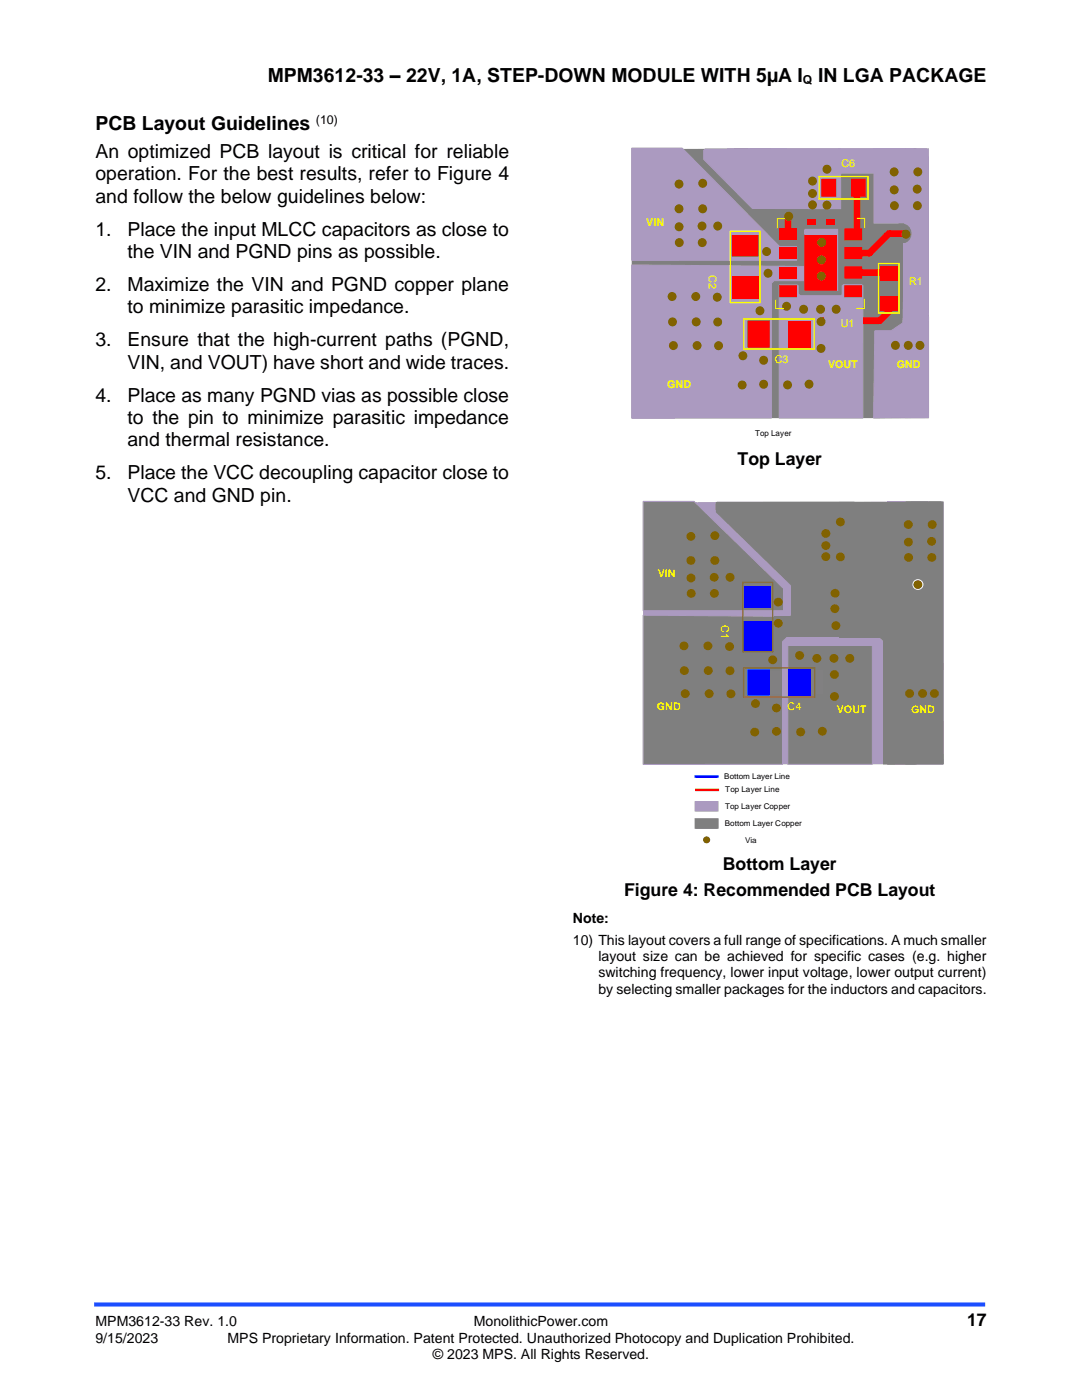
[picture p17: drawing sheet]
<svg xmlns="http://www.w3.org/2000/svg" width="216mm" height="279mm" viewBox="0 0 216 279" stroke-linecap="round" stroke-linejoin="round" font-family="sans-serif">
<defs><g id="words">
<g font-size="3.9">
<text x="53.4" y="16.3">MPM3612-33 – 22V, 1A, STEP-DOWN MODULE WITH 5µA I</text>
<text x="163.2" y="16.3">IN LGA PACKAGE</text>
<text x="19" y="26">PCB Layout Guidelines</text>
<text x="19" y="31.5">An optimized PCB layout is critical for reliable</text>
<text x="19" y="36">operation. For the best results, refer to Figure 4</text>
<text x="19" y="40.4">and follow the below guidelines below:</text>
<text x="19" y="47">1.</text>
<text x="25.4" y="47">Place the input MLCC capacitors as close to</text>
<text x="25.4" y="51.5">the VIN and PGND pins as possible.</text>
<text x="19" y="58.1">2.</text>
<text x="25.4" y="58.1">Maximize the VIN and PGND copper plane</text>
<text x="25.4" y="62.5">to minimize parasitic impedance.</text>
<text x="19" y="69.1">3.</text>
<text x="25.4" y="69.1">Ensure that the high-current paths (PGND,</text>
<text x="25.4" y="73.6">VIN, and VOUT) have short and wide traces.</text>
<text x="19" y="80.1">4.</text>
<text x="25.4" y="80.1">Place as many PGND vias as possible close</text>
<text x="25.4" y="84.6">to the pin to minimize parasitic impedance</text>
<text x="25.4" y="89.1">and thermal resistance.</text>
<text x="19" y="95.6">5.</text>
<text x="25.4" y="95.6">Place the VCC decoupling capacitor close to</text>
<text x="25.4" y="100.1">VCC and GND pin.</text>
</g>
<g font-size="3.5">
<text x="147.2" y="92.8">Top Layer</text>
<text x="144.2" y="173.6">Bottom Layer</text>
<text x="124.5" y="178.8">Figure 4: Recommended PCB Layout</text>
<text x="193" y="264.6">17</text>
</g>
<g font-size="2.8">
<text x="114.3" y="184.2">Note:</text>
<text x="114.3" y="188.6">10) This layout covers a full range of specifications. A much smaller</text>
<text x="119.4" y="191.8">layout size can be achieved for specific cases (e.g. higher</text>
<text x="119.4" y="195">switching frequency, lower input voltage, lower output current)</text>
<text x="119.4" y="198.3">by selecting smaller packages for the inductors and capacitors.</text>
<text x="19" y="264.6">MPM3612-33 Rev. 1.0</text>
<text x="19" y="267.9">9/15/2023</text>
<text x="45.4" y="267.9">MPS Proprietary Information. Patent Protected. Unauthorized Photocopy and Duplication Prohibited.</text>
<text x="94.6" y="264.6">MonolithicPower.com</text>
<text x="86.4" y="271.2">© 2023 MPS. All Rights Reserved.</text>
</g>
<g font-size="2.5">
<text x="160.2" y="16.7">Q</text>
<text x="63" y="24.8">(10)</text>
</g>
<g font-size="2.2" fill="#ff0">
<text x="167.9" y="33.3">C6</text>
<text x="129" y="45">VIN</text>
<text x="181.4" y="56.8">RR15</text>
<text x="167.8" y="65.3">U1</text>
<text x="133.1" y="77.5">GND</text>
<text x="154.6" y="72.4">C3</text>
<text x="165.3" y="73.5">VOUT</text>
<text x="178.9" y="73.5">GND</text>
<text x="143.9" y="124.8" transform="rotate(90 143.9 124.8)">C1</text>
</g>
<g font-size="2.1" fill="#ff0">
<text x="141.5" y="55" transform="rotate(90 141.5 55)">C2</text>
<text x="131.3" y="115.1">VIN</text>
<text x="131.1" y="141.7">GND</text>
<text x="157.2" y="141.7">C4</text>
<text x="167" y="142.3">VOUT</text>
<text x="181.8" y="142.3">GND</text>
</g>
<g font-size="1.6">
<text x="150.7" y="87.1">Top Layer</text>
<text x="144.5" y="155.5">Bottom Layer Line</text>
<text x="144.7" y="161.4">Top Layer Copper</text>
<text x="144.7" y="158.1">Top Layer Line</text>
<text x="144.6" y="164.9">Bottom Layer Copper</text>
<text x="148.7" y="168.3">Via</text>
</g>
</g></defs>
<path d="M18.8 260.3h177.8" fill="none" stroke="#1c4eff" stroke-width=".79" stroke-linecap="butt"/>
<path d="M144.8 41.4h7.4M168.3 59h9.8v4.2h-9.8zM168.5 52.7h9.7v4.2h-9.7z" fill="none" stroke="#808000" stroke-width=".27"/>
<path d="M174.8 53h3v3.6h-3z" fill-rule="evenodd" fill="#00f"/>
<path d="M176.2 55v6.1" fill="none" stroke="#00f" stroke-width="1.3"/>
<g fill="#00f">
<path d="M168.9 53h3v3.6h-3z" fill-rule="evenodd"/>
<path d="M174.7 59.3h2.9v3.6h-2.9z" fill-rule="evenodd"/>
<path d="M168.8 59.3h2.9v3.6h-2.9z" fill-rule="evenodd"/>
</g>
<path d="M170.3 61.1l.7 .7" fill="none" stroke="#00f" stroke-width="1.3"/>
<path d="M144.8 41.4v19.4h7.4v-19.4" fill="none" stroke="#808000" stroke-width=".27"/>
<path d="M145.6 54.1h5.9v6h-5.9z" fill-rule="evenodd" fill="#00f"/>
<path d="M161.9 62.8v7.5" fill="none" stroke="#808000" stroke-width=".27"/>
<path d="M155.2 63.5h5.9v6h-5.9z" fill-rule="evenodd" fill="#00f"/>
<path d="M161.9 62.8h-19.2v7.5h19.2" fill="none" stroke="#808000" stroke-width=".27"/>
<path d="M143.4 63.5h5.9v6h-5.9z" fill-rule="evenodd" fill="#00f"/>
<path d="M126 29.8l56.8-.2 2.6 1.7v52.1h-59.4z" fill-rule="evenodd" fill="#7f7f7f"/>
<path d="M126 52.9l35 .3v2.8h-6.6l-.5 .5v26.9l-27.9 .1z" fill-rule="evenodd" fill="#ab9ac0"/>
<path d="M126 52.9l35 .3v2.8h-6.6l-.5 .5v26.9l-27.9 .1z" fill="none" stroke="#ab9ac0" stroke-width=".2"/>
<path d="M155.5 56.9h3.6l.2 .2v1.8l.1 .1h8.4l.2-.2v-1.7l.3-.3h3.7l.2 .2v26.4h-16.7z" fill-rule="evenodd" fill="#ab9ac0"/>
<path d="M155.5 56.9h3.6l.2 .2v1.8l.1 .1h8.4l.2-.2v-1.7l.3-.3h3.7l.2 .2v26.4h-16.7z" fill="none" stroke="#ab9ac0" stroke-width=".2"/>
<path d="M146.5 29.6h7.3v1.8h-7.3z" fill-rule="evenodd" fill="#7f7f7f"/>
<path d="M140.7 29.7h27.1v11.9h-17.7l-9.7-9.8v-1.8z" fill-rule="evenodd" fill="#ab9ac0"/>
<path d="M140.7 29.7h27.1v11.9h-17.7l-9.7-9.8v-1.8z" fill="none" stroke="#ab9ac0" stroke-width=".2"/>
<path d="M126 29.5h10.1l19.5 19.7h3.4v2.7l-33 .1z" fill-rule="evenodd" fill="#ab9ac0"/>
<path d="M126 29.5h10.1l19.5 19.7h3.4v2.7l-33 .1z" fill="none" stroke="#ab9ac0" stroke-width=".2"/>
<path d="M180.3 46.6h3.8" fill="none" stroke="#00f" stroke-width="1.3"/>
<circle cx="143.2" cy="45.1" r=".89" fill="#816200"/>
<g fill="#808080">
<path d="M146.3 47.2h4.7v3.9h-4.7z" fill-rule="evenodd"/>
<path d="M146.3 55.4h4.7v3.9h-4.7z" fill-rule="evenodd"/>
</g>
<g fill="#816200">
<circle cx="148.2" cy="71" r=".89"/>
<circle cx="148.1" cy="76.8" r=".89"/>
<circle cx="180.3" cy="46.6" r=".89"/>
</g>
<path d="M171 38.5v7.4M157.3 43v3.6M170.3 54.4h7" fill="none" stroke="#f00" stroke-width="1.3"/>
<path d="M169.8 35.7h3v3.6h-3z" fill-rule="evenodd" fill="#f00"/>
<path d="M173.2 35.2v4.5" fill="none" stroke="#ff0" stroke-width=".27"/>
<path d="M175.6 53h3.5v3h-3.5z" fill-rule="evenodd" fill="#f00"/>
<path d="M175.3 52.6h4.1v9.9" fill="none" stroke="#ff0" stroke-width=".27"/>
<g fill="#f00">
<path d="M164.8 43.6h1.8v1.2h-1.8z" fill-rule="evenodd"/>
<path d="M160.9 43.6h1.8v1.2h-1.8z" fill-rule="evenodd"/>
</g>
<g fill="#816200">
<circle cx="163.7" cy="55.7" r=".74"/>
<circle cx="153" cy="50.2" r=".89"/>
<circle cx="151.6" cy="62" r=".89"/>
<circle cx="153.3" cy="54.5" r=".89"/>
<circle cx="152.4" cy="76.7" r=".89"/>
<circle cx="152.4" cy="71.9" r=".89"/>
<circle cx="164" cy="47.7" r=".74"/>
</g>
<path d="M170.3 50.5h3.2" fill="none" stroke="#f00" stroke-width="1.3"/>
<path d="M149.5 64.3h3.8v4.8h-3.8z" fill-rule="evenodd" fill="#808080"/>
<path d="M175.3 52.6v9.9" fill="none" stroke="#ff0" stroke-width=".27"/>
<g fill="#f00">
<path d="M155.5 45.4h3.5v2.4h-3.5z" fill-rule="evenodd"/>
<path d="M168.5 53.2h3.5v2.4h-3.5z" fill-rule="evenodd"/>
<path d="M168.5 49.3h3.5v2.4h-3.5z" fill-rule="evenodd"/>
<path d="M168.5 45.6h3.5v2.4h-3.5z" fill-rule="evenodd"/>
</g>
<path d="M155.1 43.6h1.5M155.1 43.7v1.8M171 43.6h1.5M172.5 43.6v1.8" fill="none" stroke="#ff0" stroke-width=".2"/>
<path d="M160.5 46h6.1v.8h-6.1z" fill-rule="evenodd" fill="#ab9ac0"/>
<circle cx="157.4" cy="43.2" r=".89" fill="#816200"/>
<g fill="#ab9ac0">
<path d="M174.3 29.6h8v15h-8z" fill-rule="evenodd"/>
<path d="M156.4 29.7h11.4v12h-11.4z" fill-rule="evenodd"/>
</g>
<path d="M163.9 35.7h3v3.6h-3z" fill-rule="evenodd" fill="#f00"/>
<path d="M173.2 35.2h-9.7v4.5" fill="none" stroke="#ff0" stroke-width=".27"/>
<g fill="#816200">
<circle cx="162.1" cy="38.6" r=".89"/>
<circle cx="162.1" cy="40.9" r=".89"/>
<circle cx="162.1" cy="36.1" r=".89"/>
<circle cx="165" cy="33.8" r=".89"/>
</g>
<path d="M163.5 39.7h9.7" fill="none" stroke="#ff0" stroke-width=".27"/>
<circle cx="165" cy="40.9" r=".89" fill="#816200"/>
<g fill="#ab9ac0">
<path d="M167.3 29.6h13.4v5.1h-13.4z" fill-rule="evenodd"/>
<path d="M154.9 49.2h4.1v2.4h-4.1z" fill-rule="evenodd"/>
</g>
<path d="M146 46.9h5.3v4.5h-5.3z" fill-rule="evenodd" fill="#f00"/>
<path d="M145.7 46.2h5.9" fill="none" stroke="#ff0" stroke-width=".27"/>
<path d="M180.3 50.9h4v12h-4z" fill-rule="evenodd" fill="#ab9ac0"/>
<path d="M177.3 46.6l-.3 .3" fill="none" stroke="#f00" stroke-width="1.3"/>
<g fill="#7f7f7f">
<path d="M175.9 45.2h3l-3 1.7z"/>
<path d="M177.9 47.7h1.8v1.2h-1.8z" fill-rule="evenodd"/>
<path d="M175.3 44.6h4v.8h-4z" fill-rule="evenodd"/>
</g>
<path d="M177 46.9l-3.5 3.6" fill="none" stroke="#f00" stroke-width="1.3"/>
<path d="M155.5 53.2h3.5v2.4h-3.5z" fill-rule="evenodd" fill="#f00"/>
<path d="M145.7 60.4h5.9" fill="none" stroke="#ff0" stroke-width=".27"/>
<g fill="#f00">
<path d="M146 55.1h5.3v4.5h-5.3z" fill-rule="evenodd"/>
<path d="M149.2 64h4.4v5.4h-4.4z" fill-rule="evenodd"/>
</g>
<path d="M148.4 63.7v6" fill="none" stroke="#ff0" stroke-width=".27"/>
<path d="M180.7 29.6h4.2l.5 34.5h-5.3z" fill-rule="evenodd" fill="#ab9ac0"/>
<circle cx="179.9" cy="46.6" r="2.02" fill="#7f7f7f"/>
<path d="M177.3 46.6h3" fill="none" stroke="#f00" stroke-width="1.3"/>
<circle cx="180.8" cy="46.7" r=".89" fill="#816200"/>
<g fill="#ab9ac0">
<path d="M182.8 29.6h2.6v33.3h-2.6z" fill-rule="evenodd"/>
<path d="M149.2 29.7l7.8 .2v11.7h-3.3z" fill-rule="evenodd"/>
<path d="M149.5 29.6h7.6v.7h-7.6z" fill-rule="evenodd"/>
</g>
<path d="M177.3 60.4v1.8l-1.7 1.8" fill="none" stroke="#f00" stroke-width="1.3"/>
<path d="M175.6 59h3.5v3h-3.5z" fill-rule="evenodd" fill="#f00"/>
<path d="M175.3 62.5h4.1" fill="none" stroke="#ff0" stroke-width=".27"/>
<path d="M169.5 58.1h.8" fill="none" stroke="#f00" stroke-width="1.3"/>
<path d="M168.5 56.9h3.5v2.4h-3.5z" fill-rule="evenodd" fill="#f00"/>
<path d="M154.8 59.8v1.8M172.4 59.7v1.8M170.9 61.6h1.5" fill="none" stroke="#ff0" stroke-width=".2"/>
<path d="M158 58.1l1.8 1.8" fill="none" stroke="#ab9ac0" stroke-width="1.3"/>
<path d="M157.6 64.3h3.8v4.8h-3.8z" fill-rule="evenodd" fill="#808080"/>
<path d="M162.5 63.7v6" fill="none" stroke="#ff0" stroke-width=".27"/>
<g fill="#816200">
<circle cx="163.7" cy="61.7" r=".89"/>
<circle cx="160.3" cy="61.7" r=".89"/>
<circle cx="163.8" cy="69.5" r=".89"/>
<circle cx="166.8" cy="61.7" r=".89"/>
<circle cx="140.1" cy="45.1" r=".89"/>
<circle cx="135.5" cy="45.3" r=".89"/>
<circle cx="140.2" cy="41.7" r=".89"/>
<circle cx="135.5" cy="41.7" r=".89"/>
<circle cx="140.2" cy="36.6" r=".89"/>
<circle cx="135.5" cy="36.7" r=".89"/>
<circle cx="138.8" cy="59.2" r=".89"/>
<circle cx="134.1" cy="59.2" r=".89"/>
<circle cx="143.1" cy="59.3" r=".89"/>
<circle cx="140.1" cy="48.4" r=".89"/>
<circle cx="135.5" cy="48.4" r=".89"/>
</g>
<path d="M131 51.2h28v.7h-28z" fill-rule="evenodd" fill="#ab9ac0"/>
<path d="M155.5 49.3h3.5v2.4h-3.5z" fill-rule="evenodd" fill="#f00"/>
<path d="M145.7 46.2v14.2M151.6 46.2v14.2" fill="none" stroke="#ff0" stroke-width=".27"/>
<circle cx="163.9" cy="51.5" r=".89" fill="#816200"/>
<path d="M160.5 45.7h6.8v12.3h-6.8z" fill-rule="evenodd" fill="#ab9ac0"/>
<path d="M160.5 46.9h6.5v11.1h-6.5z" fill-rule="evenodd" fill="#f00"/>
<g fill="#816200">
<circle cx="163.9" cy="55.1" r=".89"/>
<circle cx="164" cy="48.4" r=".89"/>
<circle cx="163.9" cy="51.9" r=".89"/>
</g>
<g fill="#f00">
<path d="M155.5 56.9h3.5v2.4h-3.5z" fill-rule="evenodd"/>
<path d="M157.3 64h4.4v5.4h-4.4z" fill-rule="evenodd"/>
</g>
<path d="M148.4 63.7h14.1M148.4 69.7h14.1" fill="none" stroke="#ff0" stroke-width=".27"/>
<g fill="#816200">
<circle cx="183" cy="37.7" r=".89"/>
<circle cx="178.4" cy="37.9" r=".89"/>
<circle cx="183.1" cy="34.3" r=".89"/>
<circle cx="178.4" cy="34.3" r=".89"/>
<circle cx="183" cy="41" r=".89"/>
<circle cx="178.5" cy="41" r=".89"/>
<circle cx="138.9" cy="64.2" r=".89"/>
<circle cx="134.2" cy="64.2" r=".89"/>
<circle cx="143.2" cy="64.3" r=".89"/>
<circle cx="139.1" cy="69" r=".89"/>
<circle cx="134.4" cy="69" r=".89"/>
<circle cx="143.4" cy="69" r=".89"/>
</g>
<path d="M174.6 66h3.2l2.3-1.5 .2-1.3h5v20.1l-11 .1z" fill-rule="evenodd" fill="#ab9ac0"/>
<path d="M174.6 66h3.2l2.3-1.5 .2-1.3h5v20.1l-11 .1z" fill="none" stroke="#ab9ac0" stroke-width=".2"/>
<circle cx="157" cy="61.1" r=".89" fill="#816200"/>
<path d="M154.9 61.6h1.5" fill="none" stroke="#ff0" stroke-width=".2"/>
<g fill="#816200">
<circle cx="178.7" cy="68.9" r=".89"/>
<circle cx="181.2" cy="68.9" r=".89"/>
<circle cx="183.6" cy="68.9" r=".89"/>
</g>
<g fill="#ab9ac0">
<path d="M180.2 48.6h2.8v15.2h-2.8z" fill-rule="evenodd"/>
<path d="M180.5 82.5h4.9v.9h-4.9z" fill-rule="evenodd"/>
<path d="M149.2 29.6h.3z" fill-rule="evenodd"/>
</g>
<g fill="#816200">
<circle cx="157.1" cy="76.8" r=".89"/>
<circle cx="161.4" cy="76.7" r=".89"/>
</g>
<path d="M164.1 64h11.3" fill="none" stroke="#f00" stroke-width="1.3"/>
<path d="M164.5 63h7.7v5.3h-7.7z" fill-rule="evenodd" fill="#ab9ac0"/>
<g fill="#816200">
<circle cx="163.8" cy="64.2" r=".89"/>
<circle cx="183.6" cy="116.8" r=".89"/>
</g>
<path d="M164.5 132.4v7.3" fill="none" stroke="#808000" stroke-width=".27"/>
<path d="M157.8 133.1h6v5.9h-6z" fill-rule="evenodd" fill="#00f"/>
<path d="M164.5 132.4h-19.4v7.3h19.4" fill="none" stroke="#808000" stroke-width=".27"/>
<path d="M145.9 133.1h5.9v5.9h-5.9z" fill-rule="evenodd" fill="#00f"/>
<path d="M128.3 100.3l57.4-.2 2.6 1.6v50.8h-60z" fill-rule="evenodd" fill="#ab9ac0"/>
<path d="M128.3 122.8l34.9 .3v2.7h-6.6l-.5 .5v26.2l-27.8 .1z" fill-rule="evenodd" fill="#7f7f7f"/>
<path d="M128.3 122.8l34.9 .3v2.7h-6.6l-.5 .5v26.2l-27.8 .1z" fill="none" stroke="#ab9ac0" stroke-width=".2"/>
<path d="M157.2 126.7h3.6l.2 .1v1.8l.2 .2h8.5l.2-.3v-1.7l.2-.2h3.7l.3 .2v25.7h-16.9z" fill-rule="evenodd" fill="#7f7f7f"/>
<path d="M157.2 126.7h3.6l.2 .1v1.8l.2 .2h8.5l.2-.3v-1.7l.2-.2h3.7l.3 .2v25.7h-16.9z" fill="none" stroke="#ab9ac0" stroke-width=".2"/>
<path d="M128.3 100.1h10.2l19.7 19.1h3.4v2.7h-33.3z" fill-rule="evenodd" fill="#7f7f7f"/>
<path d="M128.3 100.1h10.2l19.7 19.1h3.4v2.7h-33.3z" fill="none" stroke="#ab9ac0" stroke-width=".2"/>
<path d="M138.6 159.9h4.8v2.1h-4.8z" fill-rule="evenodd" fill="#ab9ac0"/>
<path d="M138.6 163.3h4.8v2.1h-4.8z" fill-rule="evenodd" fill="#7f7f7f"/>
<path d="M138.7 157.4h4.8v.5h-4.8z" fill-rule="evenodd" fill="#f00"/>
<circle cx="141" cy="167.6" r=".7" fill="#816200"/>
<path d="M138.6 154.7h4.8v.5h-4.8z" fill-rule="evenodd" fill="#00f"/>
<g fill="#816200">
<circle cx="145.7" cy="115.2" r=".89"/>
<circle cx="150.8" cy="140.4" r=".89"/>
<circle cx="150.6" cy="146.1" r=".89"/>
<circle cx="154.9" cy="146" r=".89"/>
<circle cx="154.9" cy="141.3" r=".89"/>
</g>
<path d="M152 133.9h3.9v4.6h-3.9z" fill-rule="evenodd" fill="#808080"/>
<path d="M149.1 133.6h4.5v5.2h-4.5z" fill-rule="evenodd" fill="#00f"/>
<path d="M148.4 133.3v5.8" fill="none" stroke="#963" stroke-width=".27"/>
<path d="M160.2 133.9h3.9v4.6h-3.9z" fill-rule="evenodd" fill="#808080"/>
<path d="M162.6 133.3v5.8" fill="none" stroke="#963" stroke-width=".27"/>
<g fill="#816200">
<circle cx="166.5" cy="139" r=".89"/>
<circle cx="142.5" cy="115.2" r=".89"/>
<circle cx="137.9" cy="115.4" r=".89"/>
<circle cx="142.6" cy="111.9" r=".89"/>
<circle cx="137.9" cy="111.9" r=".89"/>
<circle cx="142.6" cy="106.9" r=".89"/>
<circle cx="137.9" cy="107.1" r=".89"/>
<circle cx="141.3" cy="128.9" r=".89"/>
<circle cx="136.5" cy="128.9" r=".89"/>
<circle cx="145.6" cy="129" r=".89"/>
<circle cx="142.6" cy="118.4" r=".89"/>
<circle cx="137.9" cy="118.4" r=".89"/>
</g>
<path d="M157.3 133.6h4.5v5.2h-4.5z" fill-rule="evenodd" fill="#00f"/>
<path d="M148.4 139.1h14.2" fill="none" stroke="#963" stroke-width=".27"/>
<g fill="#816200">
<circle cx="141.3" cy="133.8" r=".89"/>
<circle cx="136.6" cy="133.8" r=".89"/>
<circle cx="145.7" cy="133.9" r=".89"/>
<circle cx="141.5" cy="138.4" r=".89"/>
<circle cx="136.7" cy="138.4" r=".89"/>
<circle cx="145.8" cy="138.5" r=".89"/>
</g>
<path d="M177.3 135.2h3.3l2.4-1.6 .2-1.2h5v20l-11.1 .1z" fill-rule="evenodd" fill="#ab9ac0"/>
<path d="M177.3 135.2h3.3l2.4-1.6 .2-1.2h5v20l-11.1 .1z" fill="none" stroke="#ab9ac0" stroke-width=".2"/>
<path d="M183.4 151.6h4.9v.9h-4.9z" fill-rule="evenodd" fill="#ab9ac0"/>
<g fill="#816200">
<circle cx="159.8" cy="146.1" r=".89"/>
<circle cx="164.1" cy="145.9" r=".89"/>
</g>
<path d="M176.2 126.1h6.7v26.5h-6.7z" fill-rule="evenodd" fill="#7f7f7f"/>
<circle cx="166.5" cy="134.6" r=".89" fill="#816200"/>
<path d="M148.1 124h5.9v5.8h-5.9z" fill-rule="evenodd" fill="#00f"/>
<g fill="#808080">
<path d="M148.8 117.3h4.8v3.7h-4.8z" fill-rule="evenodd"/>
<path d="M148.8 125.3h4.8v3.8h-4.8z" fill-rule="evenodd"/>
</g>
<g fill="#816200">
<circle cx="154.2" cy="131.7" r=".89"/>
<circle cx="160" cy="113.3" r=".89"/>
</g>
<g fill="#ab9ac0">
<path d="M177.1 100.1h8v14.6h-8z" fill-rule="evenodd"/>
<path d="M159 100.2h11.5v11.7h-11.5z" fill-rule="evenodd"/>
</g>
<path d="M148.5 117h5.4v4.3h-5.4z" fill-rule="evenodd" fill="#00f"/>
<path d="M148.2 116.2h6M148.2 130.1h6" fill="none" stroke="#963" stroke-width=".27"/>
<path d="M148.5 125h5.4v4.3h-5.4z" fill-rule="evenodd" fill="#00f"/>
<g fill="#ab9ac0">
<path d="M183.5 100.1h4.3l.5 33.6h-5.4z" fill-rule="evenodd"/>
<path d="M185.7 100.1h2.6v32.4h-2.6z" fill-rule="evenodd"/>
<path d="M151.7 100.2l7.9 .2v11.4h-3.4z" fill-rule="evenodd"/>
</g>
<g fill="#816200">
<circle cx="166.4" cy="131.4" r=".89"/>
<circle cx="163" cy="131.4" r=".89"/>
<circle cx="169.6" cy="131.4" r=".89"/>
</g>
<path d="M148.2 116.2v13.9M154.2 116.2v13.9M148.4 133.3h14.2" fill="none" stroke="#963" stroke-width=".27"/>
<circle cx="159.6" cy="130.8" r=".89" fill="#816200"/>
<g fill="#ab9ac0">
<path d="M156.3 117.6h11.4v9h-11.4z" fill-rule="evenodd"/>
<path d="M156.5 124.2h19.4v4.8h-19.4z" fill-rule="evenodd"/>
</g>
<circle cx="155.3" cy="120.2" r=".89" fill="#816200"/>
<path d="M142.8 100.5l.4-.3h27.3v11.6h-17.8l-9.9-9.6z" fill-rule="evenodd" fill="#ab9ac0"/>
<path d="M142.8 100.5l.4-.3h27.3v11.6h-17.8l-9.9-9.6z" fill="none" stroke="#ab9ac0" stroke-width=".2"/>
<g fill="#7f7f7f">
<path d="M142.8 100.5l45-.4 .5 52.4h-11.2l.4-23.4-2.9-2.7-8.8-1.8-23-22.4z" fill-rule="evenodd"/>
<path d="M167.4 121.9h8.9v5.3h-8.9z" fill-rule="evenodd"/>
</g>
<path d="M156.2 117.4h1.2v2.5h-1.2z" fill-rule="evenodd" fill="#ab9ac0"/>
<g fill="#7f7f7f">
<path d="M142.8 100.2h45.4v1.5h-45.4z" fill-rule="evenodd"/>
<path d="M180.7 100.1h7.6v52.4h-7.6z" fill-rule="evenodd"/>
</g>
<g fill="#816200">
<circle cx="185.9" cy="108" r=".89"/>
<circle cx="181.3" cy="108.2" r=".89"/>
<circle cx="186" cy="104.7" r=".89"/>
<circle cx="181.2" cy="104.7" r=".89"/>
<circle cx="185.9" cy="111.3" r=".89"/>
<circle cx="181.3" cy="111.3" r=".89"/>
</g>
<g fill="#7f7f7f">
<path d="M178.7 115.3h3l-3 1.7z"/>
<path d="M180.8 117.7h1.7v1.2h-1.7z" fill-rule="evenodd"/>
<path d="M178.1 114.7h4.1v.8h-4.1z" fill-rule="evenodd"/>
<circle cx="182.8" cy="116.7" r="2.01"/>
</g>
<g fill="#816200">
<circle cx="181.5" cy="138.4" r=".89"/>
<circle cx="184.1" cy="138.4" r=".89"/>
<circle cx="186.5" cy="138.4" r=".89"/>
</g>
<path d="M158 116.6h10.4v10.6h-10.4z" fill-rule="evenodd" fill="#7f7f7f"/>
<g fill="#816200">
<circle cx="164.8" cy="108.9" r=".89"/>
<circle cx="164.8" cy="111.1" r=".89"/>
<circle cx="164.8" cy="106.5" r=".89"/>
<circle cx="167.7" cy="104.2" r=".89"/>
<circle cx="167.7" cy="111.2" r=".89"/>
<circle cx="166.6" cy="121.5" r=".89"/>
<circle cx="166.8" cy="124.9" r=".89"/>
<circle cx="166.6" cy="118.4" r=".89"/>
</g>
<g fill="#7f7f7f">
<path d="M154.4 123h9.5v4.2h-9.5z" fill-rule="evenodd"/>
<path d="M155.2 128l1.9-2 .5 .5-2 1.9z" fill-rule="evenodd"/>
<path d="M156.6 124l2-1.9 .4 .4-2 2z" fill-rule="evenodd"/>
</g>
<circle cx="155.3" cy="124.4" r=".89" fill="#816200"/>
<circle cx="183.2" cy="116.7" r="1.08" fill="#fff"/>
<circle cx="183.2" cy="116.7" r=".89" fill="#816200"/>
<use href="#words"/>
</svg>
